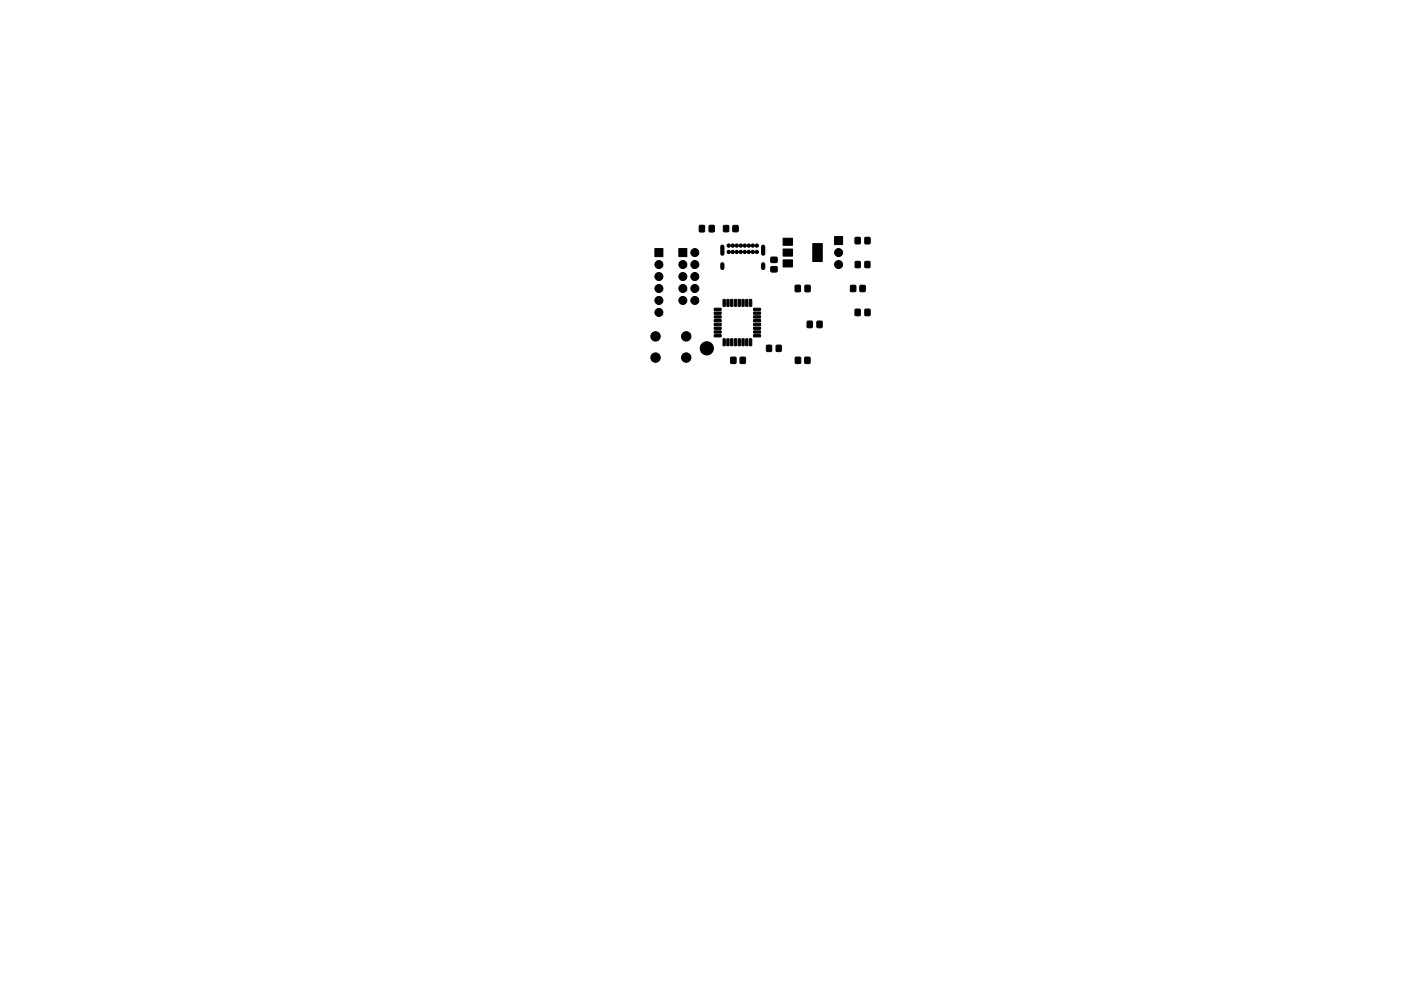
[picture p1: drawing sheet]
<svg xmlns="http://www.w3.org/2000/svg" width="297mm" height="210mm" viewBox="0 0 297 210" stroke-linecap="round" stroke-linejoin="round" font-family="sans-serif">
<g fill="#000" stroke="#000" stroke-width=".21">
<path d="M138.9 52.7h1.6v1.7h-1.6zM143.9 52.7h1.7v1.7h-1.7zM148.3 47.9h1v1.3h-1zM150.4 47.9h1v1.3h-1zM153.4 47.9h1.1v1.2h-1.1zM155.4 47.9h1.1v1.2h-1.1zM163.5 54.6h1.2v1.1h-1.2zM163.5 56.6h1.2v1.1h-1.2zM166 50.5h2v1.5h-2zM166 52.8h2v1.5h-2zM166 55.1h2v1.5h-2zM172.3 51.7h2v3.8h-2z"/>
<path d="M177 50.2h1.6v1.7h-1.6zM181.3 50.4h1.1v1.3h-1.1zM181.4 55.5h1v1.3h-1zM183.4 55.5h1v1.3h-1zM183.4 50.4h1v1.3h-1zM151.5 65.4h1.3l.1 .4-1.4 .1zM151.5 66.2h1.3l.1 .4-1.4 .1zM151.5 67h1.3l.1 .4-1.4 .1zM151.5 67.8h1.3l.1 .4-1.4 .1zM151.5 68.6h1.3l.1 .4-1.4 .1zM151.5 69.4h1.3l.1 .4-1.4 .1zM151.5 70.2h1.3l.1 .4-1.4 .1z"/>
<path d="M151.5 71h1.3l.1 .4-1.4 .1zM153.3 71.9h.5l-.1 1.5-.4-.1zM153.3 63.5l.5 .1-.1 1.4-.4-.1zM154.1 71.9h.5l-.1 1.5-.4-.1zM154.1 63.5l.5 .1-.1 1.4-.4-.1zM155 75.8h1v1.3h-1zM154.9 71.9h.5l-.1 1.5-.4-.1zM154.9 63.5l.5 .1-.1 1.4-.4-.1zM155.7 71.9h.5l-.1 1.5-.4-.1zM155.7 63.5l.5 .1-.1 1.4-.4-.1zM156.5 71.9h.5l-.1 1.5-.4-.1zM156.5 63.5l.5 .1-.1 1.4-.4-.1z"/>
<path d="M157 75.8h1v1.3h-1zM157.3 71.9h.5l-.1 1.5-.4-.1zM157.3 63.5l.5 .1-.1 1.4-.4-.1zM158.1 71.9h.5l-.1 1.5-.4-.1zM158.1 63.5l.5 .1-.1 1.4-.4-.1zM158.9 71.9h.5l-.1 1.5-.4-.1zM158.9 63.5l.5 .1-.1 1.4-.4-.1zM159.8 71h1.4l.1 .4-1.5 .1zM159.8 70.2h1.4l.1 .4-1.5 .1zM159.8 69.4h1.4l.1 .4-1.5 .1zM159.8 68.6h1.4l.1 .4-1.5 .1zM159.8 67.8h1.4l.1 .4-1.5 .1z"/>
<path d="M159.8 67h1.4l.1 .4-1.5 .1zM159.8 66.2h1.4l.1 .4-1.5 .1zM159.8 65.4h1.4l.1 .4-1.5 .1zM162.5 73.3h1.1v1.2h-1.1zM164.6 73.3h1v1.2h-1zM168.6 60.6h1.1v1.3h-1.1zM168.7 75.8h1v1.3h-1zM170.7 75.8h1v1.3h-1zM170.7 60.6h1v1.3h-1zM171.2 68.2h1v1.3h-1zM173.2 68.2h1.1v1.3h-1.1zM180.4 60.6h1v1.2h-1z"/>
<path d="M181.3 65.6h1.1v1.3h-1.1zM182.4 60.6h1v1.2h-1zM183.4 65.6h1v1.3h-1z"/>
<circle cx="139.7" cy="56.1" r=".85"/>
<circle cx="139.7" cy="58.7" r=".85"/>
<circle cx="144.8" cy="58.7" r=".85"/>
<circle cx="144.8" cy="56.1" r=".85"/>
<circle cx="147.3" cy="58.7" r=".85"/>
<circle cx="147.3" cy="53.6" r=".85"/>
<circle cx="147.3" cy="56.1" r=".85"/>
<circle cx="154.5" cy="53.5" r=".35"/>
<circle cx="154.5" cy="52.1" r=".35"/>
<circle cx="155.4" cy="53.5" r=".35"/>
<circle cx="155.4" cy="52.1" r=".35"/>
<circle cx="156.2" cy="52.1" r=".35"/>
<circle cx="156.2" cy="53.5" r=".35"/>
<circle cx="157.1" cy="53.5" r=".35"/>
<circle cx="157.1" cy="52.1" r=".35"/>
<circle cx="157.9" cy="53.5" r=".35"/>
<circle cx="157.9" cy="52.1" r=".35"/>
<circle cx="158.8" cy="53.5" r=".35"/>
<circle cx="158.8" cy="52.1" r=".35"/>
<circle cx="159.6" cy="53.5" r=".35"/>
<circle cx="159.6" cy="52.1" r=".35"/>
<circle cx="160.5" cy="53.5" r=".35"/>
<circle cx="160.5" cy="52.1" r=".35"/>
<circle cx="177.8" cy="56.1" r=".85"/>
<circle cx="177.8" cy="53.6" r=".85"/>
<circle cx="139" cy="71.4" r="1"/>
<circle cx="139" cy="75.9" r="1"/>
<circle cx="139.7" cy="66.3" r=".85"/>
<circle cx="139.7" cy="61.2" r=".85"/>
<circle cx="139.7" cy="63.7" r=".85"/>
<circle cx="144.8" cy="61.2" r=".85"/>
<circle cx="144.8" cy="63.7" r=".85"/>
<circle cx="145.5" cy="71.4" r="1"/>
<circle cx="145.5" cy="75.9" r="1"/>
<circle cx="147.3" cy="61.2" r=".85"/>
<circle cx="147.3" cy="63.7" r=".85"/>
<circle cx="149.9" cy="73.9" r="1.4"/>
</g>
<path d="M153.2 52.3v1.5M153.2 56.1v.8M161.8 52.3v1.5M161.8 56.1v.8" fill="none" stroke="#000" stroke-width=".9"/>
</svg>
